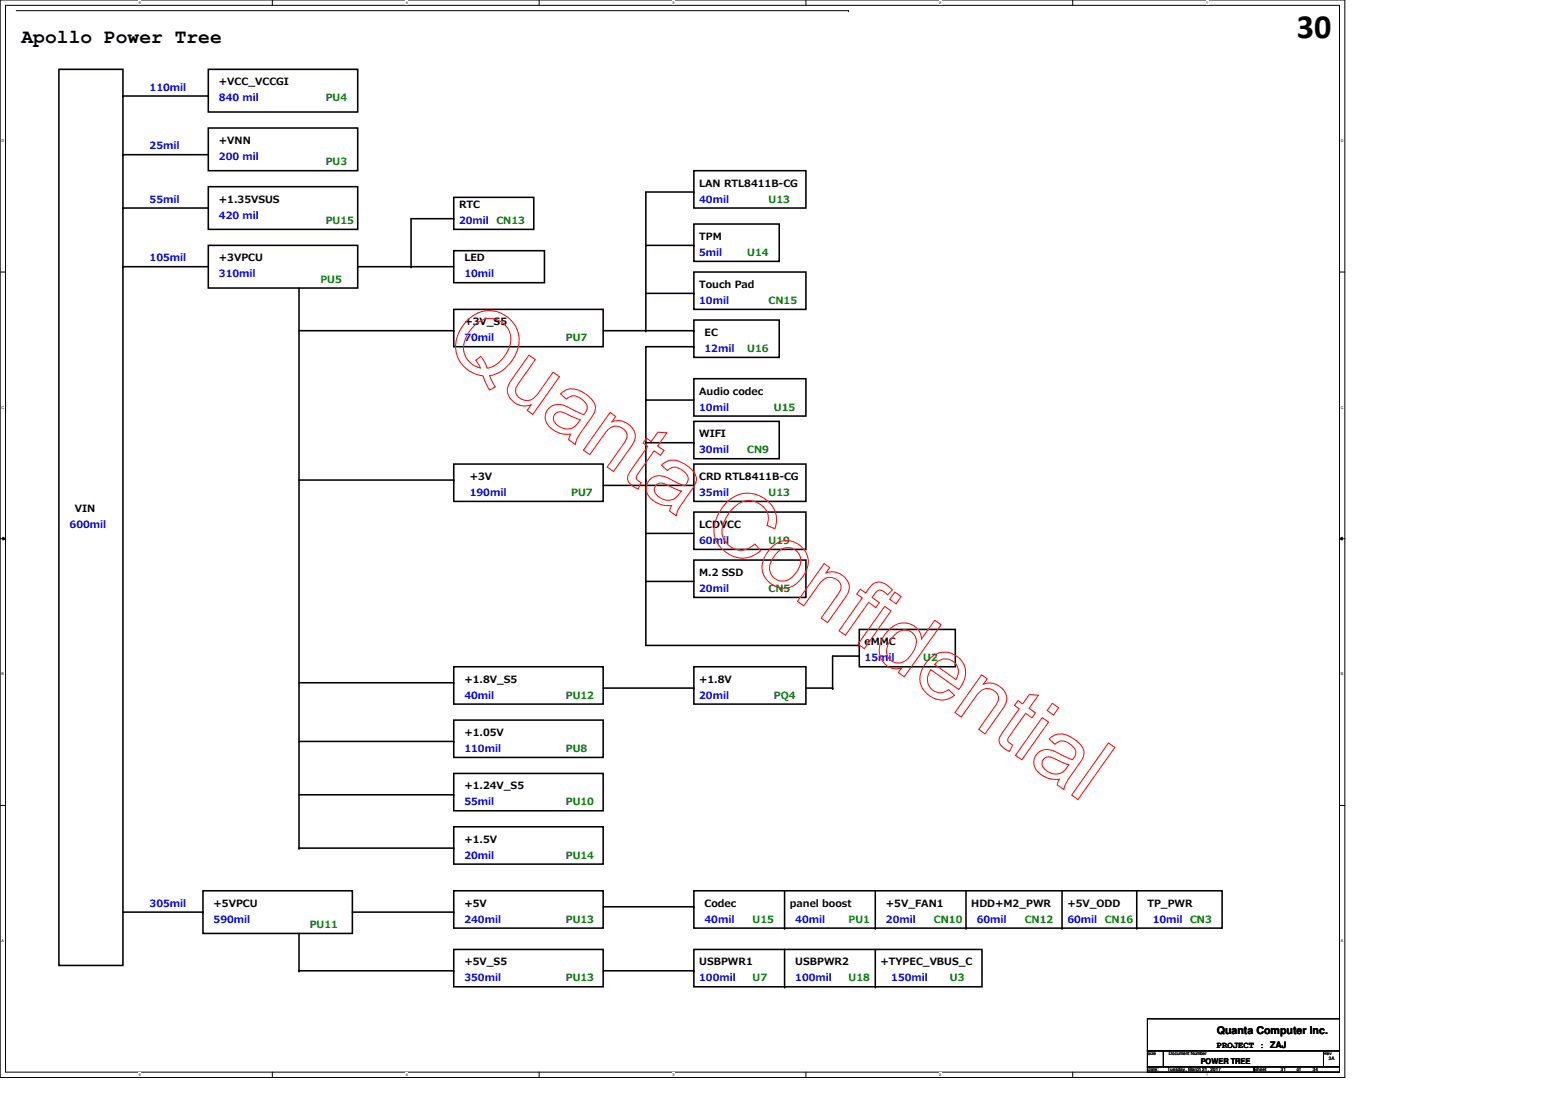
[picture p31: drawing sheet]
<svg xmlns="http://www.w3.org/2000/svg" width="297mm" height="210mm" viewBox="0 0 297 210" stroke-linecap="round" stroke-linejoin="round" font-family="sans-serif">
<defs><g id="words">
<text font-size="6.5" x="246.9" y="7.2">30</text>
<text font-size="3.7" x="4.1" y="8.3">Apollo Power Tree</text>
<text font-size="2" x="231.7" y="197">Quanta Computer Inc.</text>
<g font-size="1.9" fill="#00f">
<text x="28.5" y="17.3">110mil</text>
<text x="41.7" y="19.3">840 mil</text>
<text x="28.5" y="28.4">25mil</text>
<text x="41.7" y="30.5">200 mil</text>
<text x="28.5" y="38.6">55mil</text>
<text x="41.7" y="41.7">420 mil</text>
<text x="133.1" y="38.6">40mil</text>
<text x="87.4" y="42.7">20mil</text>
<text x="28.5" y="49.8">105mil</text>
<text x="41.7" y="52.8">310mil</text>
<text x="88.4" y="52.8">10mil</text>
<text x="133.1" y="48.8">5mil</text>
<text x="133.1" y="57.9">10mil</text>
<text x="88.4" y="65">70mil</text>
<text x="134.2" y="67.1">12mil</text>
<text x="133.1" y="78.2">10mil</text>
<text x="133.1" y="86.4">30mil</text>
<text x="89.4" y="94.5">190mil</text>
<text x="133.1" y="94.5">35mil</text>
<text x="13.2" y="100.6">600mil</text>
<text x="133.1" y="103.6">60mil</text>
<text x="133.1" y="112.8">20mil</text>
<text x="164.6" y="126">15mil</text>
<text x="88.4" y="133.1">40mil</text>
<text x="133.1" y="133.1">20mil</text>
<text x="88.4" y="143.3">110mil</text>
<text x="88.4" y="153.4">55mil</text>
<text x="88.4" y="163.6">20mil</text>
<text x="28.5" y="172.7">305mil</text>
<text x="40.7" y="175.8">590mil</text>
<text x="88.4" y="175.8">240mil</text>
<text x="134.2" y="175.8">40mil</text>
<text x="151.4" y="175.8">40mil</text>
<text x="168.7" y="175.8">20mil</text>
<text x="186" y="175.8">60mil</text>
<text x="203.2" y="175.8">60mil</text>
<text x="219.5" y="175.8">10mil</text>
<text x="88.4" y="186.9">350mil</text>
<text x="133.1" y="186.9">100mil</text>
<text x="151.4" y="186.9">100mil</text>
<text x="169.7" y="186.9">150mil</text>
</g>
<g font-size="1.9">
<text x="41.7" y="16.3">+VCC_VCCGI</text>
<text x="41.7" y="27.4">+VNN</text>
<text x="133.1" y="35.6">LAN RTL8411B-CG</text>
<text x="41.7" y="38.6">+1.35VSUS</text>
<text x="87.4" y="39.6">RTC</text>
<text x="133.1" y="45.7">TPM</text>
<text x="41.7" y="49.8">+3VPCU</text>
<text x="88.4" y="49.8">LED</text>
<text x="133.1" y="54.9">Touch Pad</text>
<text x="88.4" y="62">+3V_S5</text>
<text x="134.2" y="64">EC</text>
<text x="133.1" y="75.2">Audio codec</text>
<text x="133.1" y="83.3">WIFI</text>
<text x="89.4" y="91.4">+3V</text>
<text x="133.1" y="91.4">CRD RTL8411B-CG</text>
<text x="14.3" y="97.5">VIN</text>
<text x="133.1" y="100.6">LCDVCC</text>
<text x="133.1" y="109.7">M.2 SSD</text>
<text x="164.6" y="122.9">eMMC</text>
<text x="88.4" y="130">+1.8V_S5</text>
<text x="133.1" y="130">+1.8V</text>
<text x="88.4" y="140.2">+1.05V</text>
<text x="88.4" y="150.4">+1.24V_S5</text>
<text x="88.4" y="160.5">+1.5V</text>
<text x="40.7" y="172.7">+5VPCU</text>
<text x="88.4" y="172.7">+5V</text>
<text x="134.2" y="172.7">Codec</text>
<text x="150.4" y="172.7">panel boost</text>
<text x="168.7" y="172.7">+5V_FAN1</text>
<text x="185" y="172.7">HDD+M2_PWR</text>
<text x="203.2" y="172.7">+5V_ODD</text>
<text x="218.5" y="172.7">TP_PWR</text>
<text x="88.4" y="183.9">+5V_S5</text>
<text x="133.1" y="183.9">USBPWR1</text>
<text x="151.4" y="183.9">USBPWR2</text>
<text x="167.7" y="183.9">+TYPEC_VBUS_C</text>
</g>
<g font-size="1.9" fill="#008000">
<text x="62" y="19.3">PU4</text>
<text x="62" y="31.5">PU3</text>
<text x="146.3" y="38.6">U13</text>
<text x="62" y="42.7">PU15</text>
<text x="94.5" y="42.7">CN13</text>
<text x="61" y="53.8">PU5</text>
<text x="142.3" y="48.8">U14</text>
<text x="146.3" y="57.9">CN15</text>
<text x="107.7" y="65">PU7</text>
<text x="142.3" y="67.1">U16</text>
<text x="147.4" y="78.2">U15</text>
<text x="142.3" y="86.4">CN9</text>
<text x="108.8" y="94.5">PU7</text>
<text x="146.3" y="94.5">U13</text>
<text x="146.3" y="103.6">U19</text>
<text x="146.3" y="112.8">CN5</text>
<text x="175.8" y="126">U2</text>
<text x="107.7" y="133.1">PU12</text>
<text x="147.4" y="133.1">PQ4</text>
<text x="107.7" y="143.3">PU8</text>
<text x="107.7" y="153.4">PU10</text>
<text x="107.7" y="163.6">PU14</text>
<text x="59" y="176.8">PU11</text>
<text x="107.7" y="175.8">PU13</text>
<text x="143.3" y="175.8">U15</text>
<text x="161.6" y="175.8">PU1</text>
<text x="177.8" y="175.8">CN10</text>
<text x="195.1" y="175.8">CN12</text>
<text x="210.4" y="175.8">CN16</text>
<text x="226.6" y="175.8">CN3</text>
<text x="107.7" y="186.9">PU13</text>
<text x="143.3" y="186.9">U7</text>
<text x="161.6" y="186.9">U18</text>
<text x="180.9" y="186.9">U3</text>
</g>
<text font-size="1.7" x="231.7" y="199.6">PROJECT : ZAJ</text>
<text font-size="1.5" x="228.6" y="202.6">POWER TREE</text>
<g font-size=".9">
<text x="218.5" y="201">Size</text>
<text x="222.5" y="201">Document Number</text>
<text x="252" y="201">Rev</text>
<text x="253" y="202">3A</text>
<text x="218.5" y="204">Date:</text>
<text x="222.3" y="204">Tuesday, March 21, 2017</text>
<text x="238.8" y="204">Sheet</text>
<text x="243.9" y="204">31</text>
<text x="246.9" y="204">of</text>
<text x="250" y="204">34</text>
</g>
<g font-size=".7">
<text x="26.5" y=".8">5</text>
<text x="77.3" y=".8">4</text>
<text x="128.1" y=".8">3</text>
<text x="178.9" y=".8">2</text>
<text x="229.7" y=".8">1</text>
<text x=".3" y="27.1">D</text>
<text x="255.3" y="27.1">D</text>
<text x=".3" y="77.9">C</text>
<text x="255.3" y="77.9">C</text>
<text x=".3" y="128.7">B</text>
<text x="255.3" y="128.7">B</text>
<text x=".3" y="179.5">A</text>
<text x="255.3" y="179.5">A</text>
<text x="26.5" y="205">5</text>
<text x="77.3" y="205">4</text>
<text x="128.1" y="205">3</text>
<text x="178.9" y="205">2</text>
<text x="229.7" y="205">1</text>
</g>
</g></defs>
<path d="M0 0h256.1v205.2h-256.1zM1.1 1h254v203.2h-254z" fill="none" stroke="#000" stroke-width=".19"/>
<g fill="#fff">
<path d="M26.5 .1h.3v.8h-.3z"/>
<path d="M26.5 204.3h.3v.8h-.3z"/>
</g>
<path d="M51.9 0v1M51.9 204.2v1" fill="none" stroke="#000" stroke-width=".19"/>
<g fill="#fff">
<path d="M77.3 .1h.3v.8h-.3z"/>
<path d="M77.3 204.3h.3v.8h-.3z"/>
</g>
<path d="M102.7 0v1M102.7 204.2v1" fill="none" stroke="#000" stroke-width=".19"/>
<g fill="#fff">
<path d="M128.1 .1h.3v.8h-.3z"/>
<path d="M128.1 204.3h.3v.8h-.3z"/>
</g>
<path d="M153.5 0v1M153.5 204.2v1" fill="none" stroke="#000" stroke-width=".19"/>
<g fill="#fff">
<path d="M178.9 .1h.3v.8h-.3z"/>
<path d="M178.9 204.3h.3v.8h-.3z"/>
</g>
<path d="M204.3 0v1M204.3 204.2v1" fill="none" stroke="#000" stroke-width=".19"/>
<g fill="#fff">
<path d="M229.7 .1h.3v.8h-.3z"/>
<path d="M229.7 204.3h.3v.8h-.3z"/>
<path d="M.3 26.4h.5v.8h-.5z"/>
<path d="M255.3 26.4h.5v.8h-.5z"/>
<path d="M.3 77.2h.5v.8h-.5z"/>
<path d="M255.3 77.2h.5v.8h-.5z"/>
</g>
<path d="M0 51.8h1.1M255.1 51.8h1" fill="none" stroke="#000" stroke-width=".19"/>
<g fill="#fff">
<path d="M.3 128h.5v.8h-.5z"/>
<path d="M255.3 128h.5v.8h-.5z"/>
</g>
<path d="M0 102.6h1.1M.5 102.3l.6 .3-.6 .3zM255.1 102.6l.5-.3v.6zM255.1 102.6h1" fill="none" stroke="#000" stroke-width=".19"/>
<path d="M.5 102.3l.6 .3-.6 .3zM255.1 102.6l.5-.3v.6z" fill="#000"/>
<g fill="#fff">
<path d="M.3 178.8h.5v.8h-.5z"/>
<path d="M255.3 178.8h.5v.8h-.5z"/>
</g>
<path d="M3.1 2h158.5M161.6 2h.1M0 153.4h1.1M255.1 153.4h1M218.5 194.1h36.6v6.1h-36.6zM218.5 200.2h3v3h-3zM218.5 203.2h20.3v1h-20.3zM221.5 200.2h30.5v3h-30.5zM238.8 203.2h16.3v1h-16.3zM252 200.2h3.1v3h-3.1z" fill="none" stroke="#000" stroke-width=".19"/>
<g fill="none" stroke="#000" stroke-width=".3">
<path d="M11.2 13.2h12.2v170.7h-12.2zM23.4 18.3h.1M23.4 18.3h16.3M39.7 13.2h28.4v8.1h-28.4zM23.4 29.5h.1M23.4 39.6h.1M23.4 29.5h16.3M23.4 39.6h16.3M39.7 24.4h28.4v8.1h-28.4zM39.7 35.6h28.4v8.1h-28.4zM86.4 37.6h15.2v6.1h-15.2zM132.1 32.5h21.4v7.1h-21.4z"/>
<path d="M132.1 36.6h.1M132.1 36.6h-9.1v26.4M23.4 50.8h.1M23.4 50.8h16.3M39.7 46.7h28.4v8.2h-28.4zM56.9 54.9v106.6M68.1 50.8h.1M68.1 50.8h18.3M78.3 50.8h.1M86.4 58.9h28.4v7.1h-28.4zM86.4 47.8h17.3v6h-17.3zM86.4 41.7h.1"/>
<path d="M86.4 41.7h-8.1v9.1M123 46.7h.1M123 46.7h9.1M123 55.9h9.1M132.1 51.8h21.4v7.1h-21.4zM132.1 42.7h16.3v7.1h-16.3zM132.1 46.7h.1M132.1 55.9h.1M56.9 63h29.5M86.4 63h.1M114.8 63h17.3M123 63h.1"/>
<path d="M123 66h.1M123 76.2h.1M123 66v56.9h40.6M123 66h9.1M123 76.2h9.1M132.1 61h16.3v7.1h-16.3zM132.1 72.1h21.4v7.1h-21.4zM132.1 63h.1M132.1 66h.1M56.9 91.4h29.5M86.4 88.4h28.4v7.1h-28.4zM86.4 91.4h.1"/>
<path d="M114.8 92.5h17.3M123 91.4h.1M123 92.5h.1M123 84.3h9.1M132.1 80.3h16.3v7.1h-16.3zM132.1 88.4h21.4v7.1h-21.4zM132.1 97.5h21.4v7.1h-21.4zM132.1 84.3h.1M123 101.6h.1M123 110.7h.1M123 101.6h9.1M123 110.7h9.1"/>
<path d="M132.1 106.7h21.4v7.1h-21.4zM163.6 119.9h18.3v7.1h-18.3zM56.9 130h29.5M86.4 137.2h28.4v7.1h-28.4zM86.4 127h28.4v7.1h-28.4zM86.4 130h.1M114.8 131.1h17.3M132.1 127h21.4v7.1h-21.4zM132.1 131.1h.1M153.5 131.1h5M158.5 131.1h.1M163.6 122.9h.1"/>
<path d="M163.6 125h.1M163.6 125h-5.1v6.1M56.9 151.4h29.5M56.9 141.2h29.5M86.4 147.3h28.4v7.1h-28.4zM86.4 157.5h28.4v7.1h-28.4zM86.4 151.4h.1M86.4 141.2h.1M23.4 173.7h15.2M38.6 169.7h28.5v8.1h-28.5zM38.6 173.7h.1M56.9 161.5h.1"/>
<path d="M56.9 177.8v7.1M56.9 161.5h29.5M67.1 173.7h19.3M86.4 169.7h28.4v7.1h-28.4zM86.4 161.5h.1M86.4 173.7h.1M114.8 172.7h17.3M132.1 169.7h100.6v7.1h-100.6zM132.1 172.7h.1M149.4 176.8h.1M149.4 169.7v7.1M166.7 176.8h.1"/>
<path d="M166.7 169.7v7.1M183.9 176.8h.1M183.9 169.7v7.1M202.2 176.8h.1M202.2 169.7v7.1M216.4 176.8h.1M216.4 169.7v7.1M56.9 184.9h.1M56.9 184.9h29.5M86.4 180.8h28.4v7.2h-28.4zM86.4 184.9h.1M114.8 184.9h17.3"/>
<path d="M132.1 180.8h54.9v7.2h-54.9zM132.1 184.9h.1M149.4 188h.1M149.4 180.8v7.2M166.7 188h.1M166.7 180.8v7.2"/>
</g>
<g fill="none" stroke="#f00" stroke-width=".19">
<path d="M88.8 61.2a5.7 5.7 0 0 1 8.1-.6 5.7 5.7 0 0 1 .6 8.1 6.4 6.4 0 0 1-4.3 2.9l1.1 2.1-1.1 .6-.7-1.3-.5-1.4a5.8 5.8 0 0 1-3.9-9.5zM90.3 62.1a4 4 0 0 1 5.6-.4 4 4 0 0 1 .5 5.6 5.4 5.4 0 0 1-3.7 2.8l-.5-1.3-.6-.9-1 .7 .9 1.5a4 4 0 0 1-2.5-6.4zM100.7 67.6l1.2 .9-2.8 4a2.44 2.44 0 0 0-.7 2.7 2.28 2.28 0 0 0 3.9 0l3-4.3 1.2 .8-5.1 7.2-1-.7 .7-1.1a3.3 3.3 0 0 1-4.4-3.2l.6-1.5zM105.8 78.8a1.63 1.63 0 0 1 2 0l2.7 1.1a2.81 2.81 0 0 1-2.8 1.8 2.4 2.4 0 0 1-2.3-2.2zM106.7 75a3.3 3.3 0 0 1 4.5-.2 3.5 3.5 0 0 1 2.1 3.3l-.4 1-1.6 2.3a7.2 7.2 0 0 0-1.7 3.3l-1.3-.9 .4-1.1a4.5 4.5 0 0 1-4.8-2.7 2.61 2.61 0 0 1 1.2-2.7 2.61 2.61 0 0 1 2.9 .2l3.2 1.5a1.74 1.74 0 0 0-.5-3 1.96 1.96 0 0 0-2.9 0zM116.2 78.6l1 .7-.7 1a3.2 3.2 0 0 1 4.4 3.3l-.7 1.4-3.4 4.8-1.2-.8 3.1-4.4a1.95 1.95 0 0 0 .3-2.6 2.21 2.21 0 0 0-3.5 .2l-3.2 4.4-1.2-.8zM123.1 83.5l.9 .6 1.3-1.8 1.7 .1-1.8 2.5 1.2 .9-.6 .9-1.2-.8-3 4.2a.94 .94 0 0 0-.4 1 .94 .94 0 0 0 .7 .7l.2 .1-.6 1.2a2.86 2.86 0 0 1-2-2l.1-.5 .5-1 3.2-4.6-.9-.6zM125 92.4a1.63 1.63 0 0 1 2 0l2.7 1.1a2.81 2.81 0 0 1-2.7 1.8 2.4 2.4 0 0 1-2.4-2.3zM126 88.6a3.3 3.3 0 0 1 4.4-.2 3.5 3.5 0 0 1 2.2 3.2l-.5 1.1-1.6 2.3a7.2 7.2 0 0 0-1.7 3.2l-1.3-.9 .4-1a4.5 4.5 0 0 1-4.8-2.7 2.61 2.61 0 0 1 1.2-2.7 2.61 2.61 0 0 1 2.9 .2l3.2 1.5a1.74 1.74 0 0 0-.5-3 1.96 1.96 0 0 0-2.8 0zM138.2 95.9a5.5 5.5 0 0 1 5.7-1.7 5.5 5.5 0 0 1 3.9 4.4v1l-.2 1.1-1.5-.6a3.5 3.5 0 0 0-3.1-4.7 5 5 0 0 0-4.5 2.8 4.2 4.2 0 0 0-.1 5.3 3.5 3.5 0 0 0 5.3 .1l1.1 1.3a5.4 5.4 0 0 1-8.8-3.5 7.9 7.9 0 0 1 2.2-5.5zM147 104.2a4.1 4.1 0 0 1 5.6 0 4.1 4.1 0 0 1 .3 5.6 4.1 4.1 0 0 1-6 1.5 4.1 4.1 0 0 1-.7-6.2zM148.2 105.1a2.55 2.55 0 0 1 3.5-.1 2.55 2.55 0 0 1 .3 3.4 3.6 3.6 0 0 1-3.3 2.3 2.58 2.58 0 0 1-1.7-4.2z"/>
<path d="M156.9 107.4l1.1 .7-.7 1a3.2 3.2 0 0 1 4.4 3.3l-.7 1.4-3.4 4.8-1.2-.9 3.1-4.3a1.95 1.95 0 0 0 .3-2.6 2.21 2.21 0 0 0-3.6 .2l-3.2 4.4-1.2-.9zM163.8 112.2l1 .8 .6-.8a2.24 2.24 0 0 1 3.7-.6l.8 .8-.9 .9a1.78 1.78 0 0 0-1.8-.8l-1.1 1.3 1.3 1-.6 .9-1.4-1-4.4 6.3-1.2-.9 4.4-6.2-1.1-.7zM168.5 115.5l1.2 .9-5.1 7.1-1.2-.8zM170.4 112.8l1.2 .8-1 1.4-1.2-.8zM169.1 120.1a3.5 3.5 0 0 1 3.6-1.4 3.5 3.5 0 0 1 2.7 2.7l.1 .3 2.5-3.6 1.2 .9-7 9.9-1.2-.8 .7-.9a3.4 3.4 0 0 1-4.2-4.1l.4-1.3zM170.5 120.8a2.33 2.33 0 0 1 3.2-.3 2.33 2.33 0 0 1 .4 3.2 3.8 3.8 0 0 1-3.3 2.6 2.43 2.43 0 0 1-1.5-4zM177.1 125.4a4 4 0 0 1 5.6 0 4 4 0 0 1 .1 5.6l-.2 .3-5.4-3.8a2.62 2.62 0 0 0-.4 3 2.62 2.62 0 0 0 2.6 1.4l1.2-.5 1.2 1a3.9 3.9 0 0 1-5.7-.7 4 4 0 0 1 .1-5.3zM178.3 126.2a2.46 2.46 0 0 1 3.3-.1 2.46 2.46 0 0 1 .4 3.3l-4-2.8zM186.9 128.5l1.1 .8-.7 1a3.2 3.2 0 0 1 4.3 3.3l-.6 1.4-3.4 4.8-1.2-.9 3-4.3a1.95 1.95 0 0 0 .4-2.6 2.21 2.21 0 0 0-3.6 .2l-3.2 4.4-1.2-.9zM193.8 133.4l.9 .7 1.3-1.8 1.7 .1-1.8 2.5 1.3 .9-.7 .9-1.2-.8-3 4.2a.94 .94 0 0 0-.4 .9 .94 .94 0 0 0 .7 .8l.2 .1-.6 1.2a2.86 2.86 0 0 1-2-2.1l.1-.5 .5-.9 3.3-4.6-.9-.6zM198.4 136.7l1.2 .8-5 7.2-1.2-.8zM200.4 134l1.2 .8-1 1.4-1.2-.9z"/>
<path d="M198.8 144.5a1.63 1.63 0 0 1 2 0l2.7 1.2a2.81 2.81 0 0 1-2.7 1.7 2.4 2.4 0 0 1-2.4-2.2zM199.8 140.7a3.3 3.3 0 0 1 4.4-.1 3.5 3.5 0 0 1 2.2 3.2l-.5 1-1.6 2.3a7.2 7.2 0 0 0-1.7 3.3l-1.3-.9 .4-1.1a4.5 4.5 0 0 1-4.8-2.7 2.61 2.61 0 0 1 1.2-2.6 2.61 2.61 0 0 1 2.9 .1l3.2 1.5a1.74 1.74 0 0 0-.5-3 1.96 1.96 0 0 0-2.8 .1zM211.1 141.5l1.2 .9-7 9.9-1.2-.9z"/>
</g>
<use href="#words"/>
</svg>
